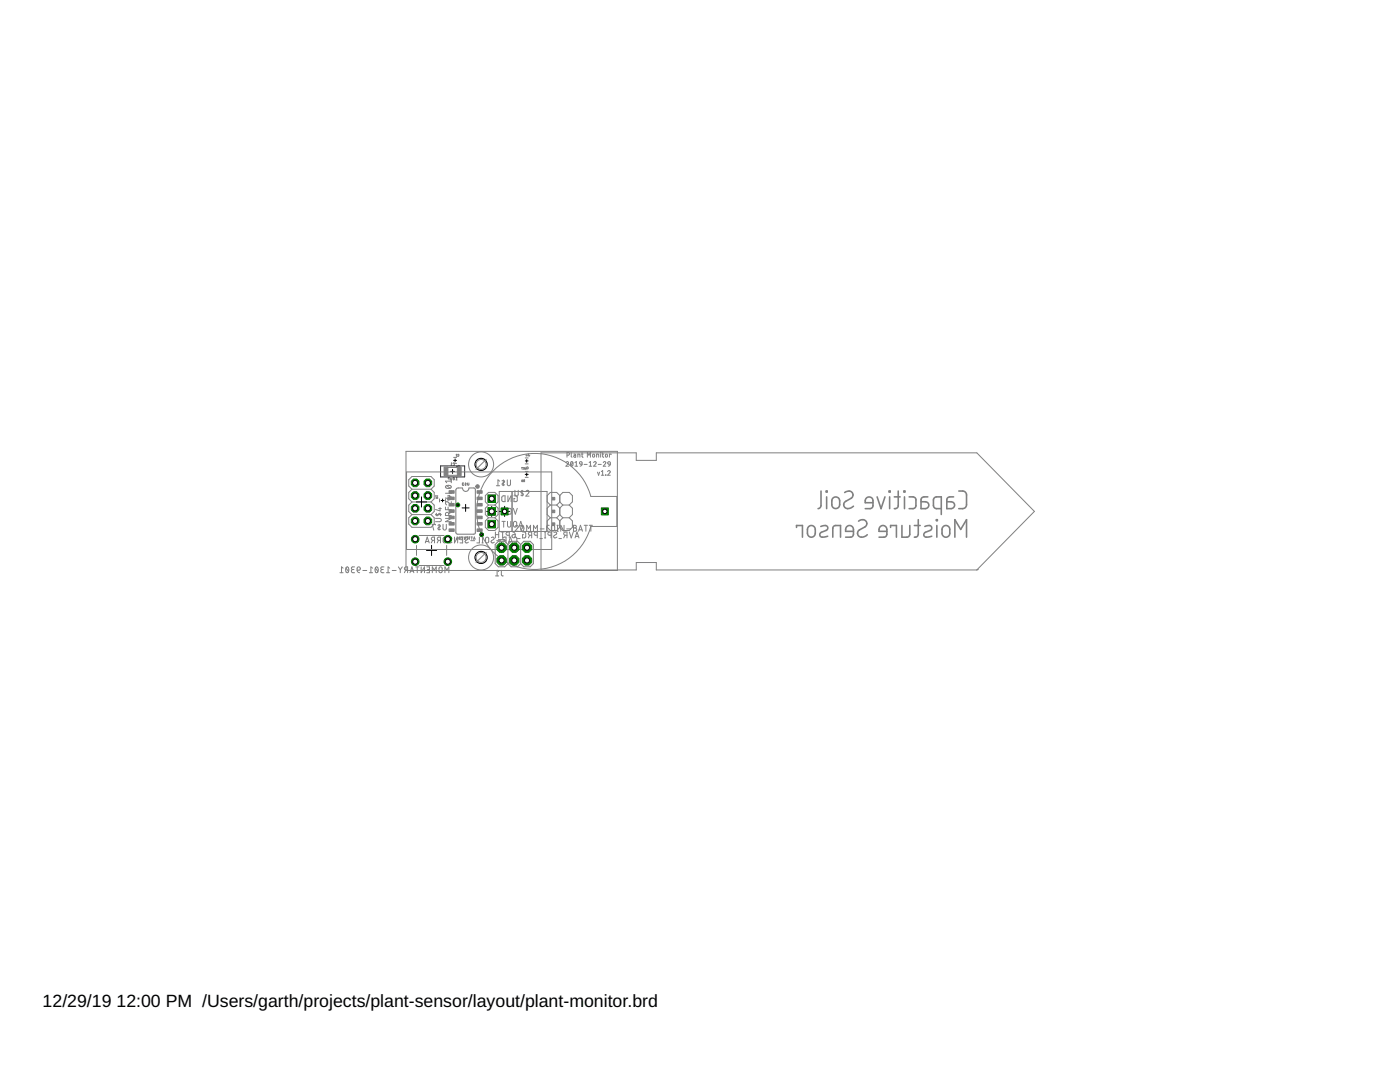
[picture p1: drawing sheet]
<svg xmlns="http://www.w3.org/2000/svg" width="279mm" height="216mm" viewBox="0 0 279 216" stroke-linecap="round" stroke-linejoin="round" font-family="sans-serif">
<defs><g id="words">
<g font-size="3.5">
<text x="8.5" y="200.9">12/29/19</text>
<text x="23.2" y="200.9">12:00 PM /Users/garth/projects/plant-sensor/layout/plant-monitor.brd</text>
</g>
</g></defs>
<g fill="none" stroke="#000" stroke-width=".2">
<path d="M84.1 99.1v2.1M88 99.9h.6M88.3 99.6v.5M89.9 94.1h.8M90.3 93.7v.8M90.5 91.9h.6M90.8 91.6v.6M104.8 94.7h.6M104.8 92h.6M105.1 91.7v.5M105.1 94.4v.6M83.1 100.2h2"/>
<path d="M85.1 109.8h2M86.1 108.8v2M92.2 101.3h1.4M92.9 100.6v1.4M97.1 102h2M98.1 101v2.1M99.1 109.3h2M99.7 102h2M100.1 108.3v2M100.7 101v2.1"/>
</g>
<g fill="none" stroke="#808080" stroke-width=".2">
<path d="M81.1 94.2h29v15.4h-29zM82.2 97.6l-.6-.6v-1.3l.6-.6h3.8l.7 .6v1.3l-.7 .6M82.2 97.6l-.6 .7v1.2l.6 .7M82.2 97.6h3.8M86 97.6l.7 .7v1.2l-.7 .7M87 99.4h.4l-.1-.1h-.1l-.1 .1M87 99.2l.1 .1M87 99h.4l-.1 .1M87 98.8v.3M87.7 99.5v.7M88.9 97a.64 .64 0 0 1 1.1 .2 .63 .63 0 0 1-.6 .3 .63 .63 0 0 1-.5-.5zM88.9 99.5v.7"/>
<path d="M89.2 96.9l.6 .5M89.3 99.7h.2M89.3 99.4h.4M89.3 99.2l.3 .1M89.3 99l.4-.2v.3M89.4 93.3h1.9M89.4 94.8h1.9M89.4 99.6v.2l.3-.1M89.4 95.3h.2v.5M89.4 95.5h.2M89.6 99.1h.5M89.7 99.2l-.2 .2"/>
<path d="M89.8 99v.6l-.9-.2M89.9 95.4v.4l.2-.1v-.3M90 92.9h.2M90.1 96h-1.2l.3 .3M90.1 95.7v.6M90.1 97.9v.5h-1.2M90.2 92.5l-.1-.1v.5M90.4 95.4l.3 .3M90.5 95.3h.2l-.1 .5zM90.5 92.4h.2v.4l-.2 .1M90.5 91.3h.6M90.5 92.5h.6"/>
<path d="M91 95.8h.2M91.1 93v.2h.2v-.2M91.2 95.4l-.1-.1v.5M91.3 90.7h-.2l.2 .3h-.2M91.4 90.7h.2v.3h-.2M91.5 93.2h.2M91.7 92.9h-.1v.3M91.8 93.2h.1M92.4 96.6l-.1 .2 .2 .1M92.5 96.4h-.2l.2 .2M92.8 96.5h.2l-.2 .2 .2 .1M92.9 96.4v.5"/>
<path d="M93.3 96.4l.1 .4h.2v-.4M98.3 94.1a11.6 11.6 0 0 1 19.6 5h5.2v6h-5.2a11.6 11.6 0 0 1-16.8 7.1 11.6 11.6 0 0 1-2.8-18.1zM99.1 96.9h.6M99.6 98.1h9.6v7.9h-9.6zM99.7 96l-.3-.2v1.1M100.2 95.9h.3l.2 .2-.5 .4v.3l.5-.1M100.2 99l.6-.1v1.2h-.4l-.2-.2zM100.5 95.8v1.1M101.2 95.8l.1 1 .2 .1 .4-.1v-1M101.4 98.9v1.2l.6-1.2v1.2M102.2 98.1v7.9M102.6 98.9l.5 .1 .1 .1-.1 .9-.5 .1v-.6h.2"/>
<path d="M102.8 97.8v.9l.2 .3 .4-.2v-1M104.2 95.8h.1l-.1 .1zM104.2 97.8v1.2M104.3 93.3h.1M104.3 93.3h-.2l.1 .4M104.5 98h-.5l-.1 .2 .6 .5-.2 .2-.4-.1M104.5 93.3l.2 .2M104.6 96l-.1 .1M104.6 96l-.1-.2h.2v.3M104.6 93.4l-.1 .3M104.6 96h.1M104.7 93.3v.4"/>
<path d="M104.8 95.2h.6M104.8 94.1h.6M104.8 92.6h.6M104.8 91.4h.6M104.9 98.1a.32 .32 0 0 1 .5-.3 .32 .32 0 0 1 .1 .6l-.6 .6h.7M104.9 93.4v.3M105 93.3l.1 .3h-.3M105 90.7v.3l.2-.1v-.2M105 93.2l.1 .3h-.2M105.2 93.2l.2 .1v.2l-.2 .1M105.3 91h.3M105.6 90.7l-.1-.1v.4"/>
<path d="M105.7 90.9h.1M105.7 90.9v.1M108 90.4h19v1.5h4v-1.5h63.9l11.5 11.6-11.5 11.7h-63.9v-1.5h-4v1.5h-19zM112.9 92.3a.26 .26 0 0 1 .4-.2 .26 .26 0 0 1 .1 .4l-.5 .5h.6M113.2 90.8l.4-.1v-.3l-.4-.1v.9M114 90.3v.8l.2 .1M114 92.1a.43 .43 0 0 1 .4 .5 .43 .43 0 0 1-.4 .4l-.1-.4zM114.3 92.3l-.4 .5M114.5 90.6l.4 .2v.4h-.3l-.1-.2 .4-.1M114.7 93h.6M114.7 92.3l.3-.2v.9M115.3 91.2v-.6l.4 .1v.5"/>
<path d="M115.7 92.2h.4l.1 .4-.5-.1zM116.1 90.6h.3M116.2 90.3v.8l.2 .1M116.2 92.6l-.2 .3-.2 .1M116.6 92.7h.6M117.2 91.2v-.9l.3 .5 .3-.5v.9M117.6 92.3l.2-.2v.9M117.6 93h.5M118.3 90.7l.2-.1 .1 .1v.5l-.3-.1zM118.5 92.3a.26 .26 0 0 1 .3-.2 .26 .26 0 0 1 .1 .4l-.4 .5h.5M119.1 91.2v-.6l.4 .1v.5M119.3 94.2l.2 .6 .2-.6"/>
<path d="M119.4 92.7h.6M119.8 90.4h.1M119.9 90.6v.6M120 94.8h.5M120 94.1l.3-.2v.9M120.2 90.6h.3M120.3 90.3v.8l.2 .1M120.4 92.3a.25 .25 0 0 1 .4-.2 .25 .25 0 0 1 0 .4l-.4 .5h.5M120.9 94.8h.1M120.9 90.6l.3 .1-.1 .5-.3-.1zM121.3 94.1a.26 .26 0 0 1 .3-.2 .26 .26 0 0 1 .1 .4l-.4 .5h.5M121.4 92.2h.3l.1 .4-.5-.1z"/>
<path d="M121.8 92.6l-.1 .3-.3 .1M121.9 90.7v-.1h-.3v.6M67.8 114.3h.7M68.5 113.4l-.3-.3v1.2M69 113.4l.6 .6M69.1 113.2l.2-.1a.64 .64 0 0 1 .3 .6 .64 .64 0 0 1-.4 .6l-.2-.6zM70.4 113.6l-.2 .1-.1 .3 .2 .3h.5M70.8 113.1h-.5l-.2 .2 .1 .2 .4 .1M71.3 113.8l.1 .3 .4 .2M71.4 113.2a.33 .33 0 0 1 .5 .1 .33 .33 0 0 1-.3 .5h-.3zM72.4 113.8h.8M73.7 114.3h.7"/>
<path d="M74.4 113.4l-.4-.3v1.2M74.9 113.4l.5 .6M75 113.2l.1-.1a.58 .58 0 0 1 .4 .6 .58 .58 0 0 1-.4 .6l-.3-.6zM76.3 113.6l-.2 .1-.1 .3 .2 .3h.4M76.6 113.1h-.5l-.1 .2 .1 .3h.4M77.1 114.3h.7M77.8 113.4l-.4-.3v1.2M78.3 113.8h.8M79.5 113.1l.4 .6M79.9 113.7v.6M80.3 113.1l-.4 .6M81 113.8l-.3 .5"/>
<path d="M81.3 113.8l-.5-.2v-.4l.5-.1v1.2M81.8 114.3l.4-1.2 .4 1.2M81.9 114h.6M82.2 102.7l-.6 .6v1.3l.6 .6h3.8l.7-.6v-1.3l-.7-.6M82.2 100.2l-.6 .6v1.3l.6 .6M82.2 102.7h3.8M82.2 100.2h3.8M83 113.1h.6M83.1 108.8v2M83.3 113.1v1.2M83.6 106.8h5M83.6 112.8h5"/>
<path d="M84.1 113.1v1.2l.6-1.2v1.2M84.9 108.3l.4-1.1 .4 1.1M85 108.1h.6M85.2 113.1h.5v1.2h-.5M85.3 113.6h.4M86 100.2l.7 .6v1.3l-.7 .6M86.3 114.3v-1.2l.4 .7 .4-.7v1.2M86.3 107.8l-.2 .5M86.7 107.8l-.6-.1v-.4l.6-.1v1.1M86.9 104.8v-.2h-.6l.3 1.2M86.9 103.4h.9l.3 .3-.2 .4h-1M86.9 102.7h1.2"/>
<path d="M87.1 102.4v.5h.2l.5-.5 .1 .2v.3M87.4 104.8h.4l.1 .2-.5 .5 .1 .2 .4-.1M87.5 107.8l-.3 .5M87.5 101.5h.6M87.6 104.6v1.2M87.7 113.2l.3-.1 .2 .2v.8l-.2 .2-.4-.2zM87.8 101.3v.6l-.9-.2M87.9 107.8l-.6-.1v-.4l.6-.1v1.1M88.4 104.6v.9l.3 .3 .3-.2 .1-1M88.6 107.3l.2-.1 .3 .3-.1 .7-.2 .1h-.2l-.2-.3zM88.8 114.3v-1.2l.4 .7 .4-.7v1.2M88.9 101.2v.5h1.2"/>
<path d="M88.9 103.4h1.2l-1.2 .7h1.2M89.1 108.8v2M89.4 101.2v.5M89.6 102.9l-.2-.6h-.4l-.1 .6h1.2M89.6 107.3l.4-.1 .2 .2-.6 .5a.33 .33 0 0 0 .2 .5 .33 .33 0 0 0 .4-.2M90.1 100.1v.7l-.7-.6a.33 .33 0 0 0-.5 .1 .33 .33 0 0 0 .3 .5M90.1 102.2l-.5 .3M90.7 107.2v1.1l.6-1.1v1.1M91.1 107.4v.2M91.2 107.1l.1 .4h-.3M91.8 107.2h.5v1.1h-.5M91.9 107.7h.4"/>
<path d="M92.1 107.1l.1 .3M92.2 107.4v.2M92.4 107.1l-.2 .3M92.7 107.1v.5l.2-.5v.5M93.2 107.2l.2 .1v.3l-.5 .3a.29 .29 0 0 0 0 .4 .29 .29 0 0 0 .5 0l.1-.1M93.2 107.2l-.3 .1M93.2 107.1h.1l-.1 .5M93.5 107.1h.3M93.7 107.1v.5M93.9 107.9h.8M94 107.1h.3M94.1 107.1v.5"/>
<path d="M94.5 107.6l.2-.5 .1 .5M94.6 107.5h.2M95.7 107.2v1.1h-.5M96.2 107.2h.2M96.2 108.3h.2M96.3 107.2v1.1M96.9 107.4l.3-.2 .3 .2v.8l-.2 .1-.4-.1zM97.5 100.8l-.6-.7v-1.2l.6-.6h1.3l.6 .6v1.2l-.6 .7M97.5 103.3l-.6 .6v1.3l.6 .7h1.3l.6-.7v-1.3l-.6-.6M97.5 100.8h1.3M97.5 103.3h1.3M97.5 100.8l-.6 .6v1.3l.6 .6"/>
<path d="M98.1 107.3l.4-.1 .1 .2-.5 .5a.32 .32 0 0 0 .1 .5 .32 .32 0 0 0 .5-.2M98.8 100.8l.6 .6v1.3l-.6 .6M98.9 106.7h.6M98.9 106.2v1.1M98.9 114.9h.6M99.1 107.9h.8M99.5 106.2v1.1M99.5 114l-.3-.2v1.1M100 106.2h.6M100.1 113.8v1l.3 .1M100.2 104h.6M100.3 106.2v1.1"/>
<path d="M100.5 104v1.2M100.6 101.4l.3 .1 .2 .2-.1 .7-.4 .2M101 107.8l-.6-.1v-.4l.6-.1v1.1M101.3 104v.9l.2 .3 .4-.2v-1M101.5 108.3l.4-1.1 .4 1.1M101.5 101.4l.4 .1 .1 .2v.7l-.5 .2M101.6 108.1h.6M101.6 106.8l-.6-.1v-.4l.6-.1v1.1M102.3 106.8l.5-.1v.3a.33 .33 0 0 1-.4 .3 .33 .33 0 0 1-.1-.5zM102.3 106.2l.4 .2 .1 .3M102.4 101.4l.4 1.2 .4-1.2M102.6 104.1l.3-.1 .2 .4v.5l-.2 .3-.3-.1-.1-.2z"/>
<path d="M102.6 107.2h.4l.1 .2v.9h-.5M102.8 105.1a.32 .32 0 0 1 .4-.3 .32 .32 0 0 1 .1 .5l-.5 .7M103.3 107.5h.5M103.5 105.2l.4-1.2 .4 1.2M103.7 104.9h.5M104.1 104.9v-.1a.6 .6 0 0 1 .5 .6 .6 .6 0 0 1-.5 .6l-.2-.6zM104.3 106.2h.5l.1 .1v.8l-.1 .2h-.5v-.6h.2M104.5 105.1l-.5 .6M105.1 106v-1.2l.4 .7 .4-.7v1.2M105.7 106.8l-.2 .5M106.1 106.8l-.6-.1v-.4l.6-.1v1.1M106.5 106v-1.2l.4 .7 .4-.7v1.2"/>
<path d="M107.2 106.8h-.4l-.2-.2 .1-.3 .5-.1v1.1M107.7 107.5h.5M107.8 105.5h.8M108.7 106.2h.2M108.7 107.3h.2M108.8 106.2v1.1M109.6 104.8l-.4 .1-.1 .2 .1 .8 .4 .1M109.8 100.8h1.3M109.8 100.8l-.6-.7v-1.2l.6-.6h1.3l.6 .6v1.2l-.6 .7M109.8 103.3h1.3M109.8 100.8l-.6 .6v1.3l.6 .6M109.8 103.3l-.6 .6v1.3l.6 .7h1.3l.6-.7v-1.3l-.6-.6"/>
<path d="M110 106.8l-.6-.1v-.4l.6-.1v1.1M110.1 105l.2-.2 .4 .2v.7l-.3 .3-.3-.2zM110.6 106.3l.3-.1 .2 .2-.5 .4a.29 .29 0 0 0 0 .5 .29 .29 0 0 0 .4 0l.1-.1M111.1 100.8l.6 .6v1.3l-.6 .6M111.1 106h.3M111.1 104.8h.3M111.3 104.8v1.2M111.5 107.5h.6M112.3 100.8l-.6-.7v-1.2l.6-.6h1.3l.6 .6v1.2l-.6 .7M112.3 100.8l-.6 .6v1.3l.6 .6M112.3 103.3l-.6 .6v1.3l.6 .7h1.3l.6-.7v-1.3l-.6-.6M112.3 100.8h1.3"/>
<path d="M112.3 103.3h1.3M112.6 104.8v1.2l-.7-1.2v1.2M112.8 106.8l-.3 .5M113.1 105.5h.8M113.2 106.8l-.6-.1v-.4l.6-.1v1.1M113.6 100.8l.6 .6v1.3l-.6 .6M113.6 106.2l.4 1.1 .4-1.1M114.4 104.8l.6 .1v.3l-.2 .1 .3 .3-.2 .4h-.5zM114.4 105.3h.4M114.8 107.3l.3-1.1 .4 1.1M114.9 107h.5M115.5 106l.3-1.2 .4 1.2"/>
<path d="M115.6 105.7h.5M116.6 104.8h.6M116.9 104.8v1.2M117.6 104.8h.6M117.9 104.8v1.2M195.2 113.6l-.3 .1"/>
<circle cx="96" cy="92.7" r="2.5"/>
<circle cx="104.2" cy="96" r=".11"/>
<circle cx="91.7" cy="107.2" r=".11"/>
<circle cx="91.7" cy="107.5" r=".14"/>
<circle cx="96" cy="111.2" r="2.5"/>
</g>
<g fill="#808080" stroke="#808080" stroke-width=".2">
<path d="M99.8 109h.6v.5h-.6z"/>
<path d="M99.8 111.6h.6v.5h-.6z"/>
<path d="M102.4 111.6h.5v.5h-.5z"/>
<path d="M102.4 109h.5v.5h-.5z"/>
<path d="M104.9 111.6h.5v.5h-.5z"/>
<path d="M104.9 109h.5v.5h-.5z"/>
<path d="M95.2 97.9h1v.5h-1z"/>
<path d="M95.2 99.2h1v.5h-1z"/>
<path d="M95.2 100.5h1v.5h-1z"/>
<path d="M95.2 101.7h1v.5h-1z"/>
<path d="M95.2 103h1v.5h-1z"/>
<path d="M95.2 104.3h1v.5h-1z"/>
<path d="M95.2 105.5h1v.5h-1z"/>
<path d="M89.6 99.2h1v.5h-1z"/>
<path d="M89.6 100.5h1v.5h-1z"/>
<path d="M89.6 101.7h1v.5h-1z"/>
<path d="M89.6 103h1v.5h-1z"/>
<path d="M89.6 104.3h1v.5h-1z"/>
<path d="M89.6 105.5h1v.5h-1z"/>
<path d="M89.6 97.9h1v.5h-1z"/>
<path d="M91.3 93.2h.7v1.7h-.7z"/>
<path d="M88.6 93.2h.8v1.7h-.8z"/>
<path d="M110.2 101.8h.5v.5h-.5z"/>
<path d="M110.2 99.3h.5v.5h-.5z"/>
<path d="M110.2 104.3h.5v.5h-.5z"/>
<path d="M97.9 101.8h.5v.5h-.5z"/>
<path d="M97.9 99.3h.5v.5h-.5z"/>
<path d="M97.9 104.3h.5v.5h-.5z"/>
<path d="M85.1 103.7h.5v.5h-.5z"/>
<path d="M82.6 103.7h.5v.5h-.5z"/>
<path d="M82.6 101.2h.5v.5h-.5z"/>
<path d="M85.1 101.2h.5v.5h-.5z"/>
<path d="M82.6 98.6h.5v.5h-.5z"/>
<path d="M85.1 98.6h.5v.5h-.5z"/>
<path d="M82.6 96.1h.5v.5h-.5z"/>
<path d="M85.1 96.1h.5v.5h-.5z"/>
</g>
<g fill="none" stroke="#808080" stroke-width=".32">
<path d="M163.9 98v2.9l-.3 .5-.3 .1M164.9 98h.2v.2h-.2zM165 99.1v2.4M166.3 99.3a.79 .79 0 0 1 .8-.1 .79 .79 0 0 1 .5 .7 1.45 1.45 0 0 1-.3 1.4 .79 .79 0 0 1-.8 .1 .79 .79 0 0 1-.5-.7v-1zM168.6 98.3a.91 .91 0 0 1 1.1-.3 .91 .91 0 0 1 .5 1l-.2 .3-1.2 .7a.84 .84 0 0 0-.2 1.2 .84 .84 0 0 0 1.2 .2l.5-.4M175 99.1l.8 2.4 .8-2.4M177.4 98h.3v.2h-.3zM177.5 99.1v2.4M178.5 99.1h1.1M179.3 98l-.1 3.1-.2 .3-.5 .1M180.4 98h.2v.2h-.2zM180.5 99.1v2.4"/>
<path d="M181.4 99.1l1 .1 .3 .2 .1 .3-.1 1.5-.5 .3h-.8M185.2 99.1l-1 .1-.4 .3v2h.9a.69 .69 0 0 0 .7-.7 .69 .69 0 0 0-.7-.7h-.9M190.3 99.1l-.9 .1-.4 .3v2h.8a.69 .69 0 0 0 .7-.7 .69 .69 0 0 0-.7-.7h-.8M191.3 98a1.39 1.39 0 0 1 1.4 .2l.2 .6v1.9l-.2 .6a1.58 1.58 0 0 1-1.4 .2M159 105.2v-.3h1.1v2.3M161.4 105.1a.78 .78 0 0 1 .9-.2 .78 .78 0 0 1 .4 .7 1.36 1.36 0 0 1-.3 1.4 .78 .78 0 0 1-.8 .1 .78 .78 0 0 1-.5-.7 1.36 1.36 0 0 1 .3-1.3zM163.8 105.1l.3-.2a.63 .63 0 0 1 .8 0 .63 .63 0 0 1 .2 .7l-1.2 .6a.51 .51 0 0 0-.3 .6 .51 .51 0 0 0 .5 .4l1.1-.2M166.2 107.2v-1.9l.2-.3 .4-.1h.9v2.3M170.3 106h-1.5a.82 .82 0 0 1 .5-1.1 .82 .82 0 0 1 1 .7v1l-.2 .5-1.3 .1M171.3 104a.88 .88 0 0 1 1.3-.2 .88 .88 0 0 1 .2 1.2l-1.3 .7a.84 .84 0 0 0-.2 1.2 .84 .84 0 0 0 1.3 .2l.5-.4M174.2 100.3h-1.5a.81 .81 0 0 1 .5-1.1 .81 .81 0 0 1 1 .7l-.1 1.3-.4 .3h-1M177 106h-1.6a.82 .82 0 0 1 .6-1.1 .82 .82 0 0 1 1 .7v1l-.3 .5-1.3 .1"/>
<path d="M177.7 105.2v-.3h1.2v2.3M180 104.9v2.3h1.2l.2-.2 .2-.4v-1.7M182.5 104.9h1.1M183.3 103.7v2.9l-.3 .5-.5 .1M184.6 105.1l.9-.2a.51 .51 0 0 1 .5 .4 .51 .51 0 0 1-.3 .5l-1 .4a.5 .5 0 0 0-.3 .6 .5 .5 0 0 0 .5 .4l1-.2M186.9 103.7h.2v.2h-.2zM187 104.9v2.3M187.9 101.5h-1l-.5-.3-.1-1.5 .4-.5 1.2-.1v3.6M188.3 105.1a.76 .76 0 0 1 .8-.2 .76 .76 0 0 1 .4 .7v.8a.77 .77 0 0 1-.7 .8 .77 .77 0 0 1-.8-.8v-1zM190.6 107.2v-3.5l1.1 1.9 1.2-1.9v3.5"/>
</g>
<path d="M92.3 97.4h-1l-.3 .3v8.7l.4 .2h3.2l.3-.3v-8.7l-.3-.2h-1M92.3 97.4a.63 .63 0 0 0 .6 .7 .63 .63 0 0 0 .7-.7M99.5 107.7h1.2M101.4 108.6l-.7-.6h-1.2l-.7 .6v3.9l.7 .6h1.2l.7-.6M101.4 108.6l.6-.6h1.3l.6 .6M101.4 112.5l.6 .6h1.3l.6-.6M101.4 108.6v3.9M103.9 108.6l.6-.6h1.3l.6 .6v3.9l-.6 .6h-1.3l-.6-.6M103.9 108.6v3.9" fill="none" stroke="#808080" stroke-width=".21"/>
<path d="M95.1 96.8a.35 .35 0 0 1 .5 .2 .35 .35 0 0 1-.2 .4 .35 .35 0 0 1-.4-.3h.1a.15 .15 0 0 1 .2-.2 .15 .15 0 0 1 .1 .2 .15 .15 0 0 1-.1 .1l-.3-.1z" fill-rule="evenodd" fill="#808080" stroke="#808080" stroke-width=".2"/>
<path d="M87.9 93h4.8v2.2h-4.8z" fill="none" stroke="#000080" stroke-width=".2"/>
<circle cx="100.1" cy="109.3" r="1.01" fill="#008000" stroke="#008000" stroke-width=".2"/>
<circle cx="100.1" cy="109.3" r=".51" fill="#fff" stroke="#000" stroke-width=".2"/>
<circle cx="100.1" cy="111.8" r="1.01" fill="#008000" stroke="#008000" stroke-width=".2"/>
<circle cx="100.1" cy="111.8" r=".51" fill="#fff" stroke="#000" stroke-width=".2"/>
<circle cx="102.6" cy="109.3" r="1.01" fill="#008000" stroke="#008000" stroke-width=".2"/>
<circle cx="102.6" cy="109.3" r=".51" fill="#fff" stroke="#000" stroke-width=".2"/>
<circle cx="102.6" cy="111.8" r="1.01" fill="#008000" stroke="#008000" stroke-width=".2"/>
<circle cx="102.6" cy="111.8" r=".51" fill="#fff" stroke="#000" stroke-width=".2"/>
<circle cx="105.2" cy="109.3" r="1.01" fill="#008000" stroke="#008000" stroke-width=".2"/>
<circle cx="105.2" cy="109.3" r=".51" fill="#fff" stroke="#000" stroke-width=".2"/>
<circle cx="105.2" cy="111.8" r="1.01" fill="#008000" stroke="#008000" stroke-width=".2"/>
<circle cx="105.2" cy="111.8" r=".51" fill="#fff" stroke="#000" stroke-width=".2"/>
<path d="M100 101.3h1.4v1.4h-1.4z" fill="#008000" stroke="#008000" stroke-width=".2"/>
<circle cx="100.7" cy="102" r=".44" fill="#fff" stroke="#000" stroke-width=".2"/>
<path d="M120 101.3h1.4v1.4h-1.4z" fill="#008000" stroke="#008000" stroke-width=".2"/>
<circle cx="120.7" cy="102" r=".44" fill="#fff" stroke="#000" stroke-width=".2"/>
<circle cx="89.4" cy="107.6" r=".76" fill="#008000" stroke="#008000" stroke-width=".2"/>
<circle cx="89.4" cy="107.6" r=".51" fill="#fff" stroke="#000" stroke-width=".2"/>
<circle cx="82.9" cy="107.6" r=".76" fill="#008000" stroke="#008000" stroke-width=".2"/>
<circle cx="82.9" cy="107.6" r=".51" fill="#fff" stroke="#000" stroke-width=".2"/>
<circle cx="89.4" cy="112.1" r=".76" fill="#008000" stroke="#008000" stroke-width=".2"/>
<circle cx="89.4" cy="112.1" r=".51" fill="#fff" stroke="#000" stroke-width=".2"/>
<circle cx="82.9" cy="112.1" r=".76" fill="#008000" stroke="#008000" stroke-width=".2"/>
<circle cx="82.9" cy="112.1" r=".51" fill="#fff" stroke="#000" stroke-width=".2"/>
<path d="M97.4 98.7h1.5v1.6h-1.5z" fill="#008000" stroke="#008000" stroke-width=".2"/>
<circle cx="98.1" cy="99.5" r=".51" fill="#fff" stroke="#000" stroke-width=".2"/>
<path d="M97.4 101.3h1.5v1.5h-1.5z" fill="#008000" stroke="#008000" stroke-width=".2"/>
<circle cx="98.1" cy="102" r=".51" fill="#fff" stroke="#000" stroke-width=".2"/>
<path d="M97.4 103.8h1.5v1.5h-1.5z" fill="#008000" stroke="#008000" stroke-width=".2"/>
<circle cx="98.1" cy="104.6" r=".51" fill="#fff" stroke="#000" stroke-width=".2"/>
<circle cx="85.4" cy="103.9" r=".83" fill="#008000" stroke="#008000" stroke-width=".2"/>
<circle cx="85.4" cy="103.9" r=".51" fill="#fff" stroke="#000" stroke-width=".2"/>
<circle cx="82.8" cy="103.9" r=".83" fill="#008000" stroke="#008000" stroke-width=".2"/>
<circle cx="82.8" cy="103.9" r=".51" fill="#fff" stroke="#000" stroke-width=".2"/>
<circle cx="85.4" cy="101.4" r=".83" fill="#008000" stroke="#008000" stroke-width=".2"/>
<circle cx="85.4" cy="101.4" r=".51" fill="#fff" stroke="#000" stroke-width=".2"/>
<circle cx="82.8" cy="101.4" r=".83" fill="#008000" stroke="#008000" stroke-width=".2"/>
<circle cx="82.8" cy="101.4" r=".51" fill="#fff" stroke="#000" stroke-width=".2"/>
<circle cx="85.4" cy="98.9" r=".83" fill="#008000" stroke="#008000" stroke-width=".2"/>
<circle cx="85.4" cy="98.9" r=".51" fill="#fff" stroke="#000" stroke-width=".2"/>
<circle cx="82.8" cy="98.9" r=".83" fill="#008000" stroke="#008000" stroke-width=".2"/>
<circle cx="82.8" cy="98.9" r=".51" fill="#fff" stroke="#000" stroke-width=".2"/>
<circle cx="85.4" cy="96.4" r=".83" fill="#008000" stroke="#008000" stroke-width=".2"/>
<circle cx="85.4" cy="96.4" r=".51" fill="#fff" stroke="#000" stroke-width=".2"/>
<circle cx="82.8" cy="96.4" r=".83" fill="#008000" stroke="#008000" stroke-width=".2"/>
<circle cx="82.8" cy="96.4" r=".51" fill="#fff" stroke="#000" stroke-width=".2"/>
<circle cx="96.1" cy="106.7" r=".38" fill="#008000" stroke="#008000" stroke-width=".2"/>
<circle cx="96.1" cy="106.7" r=".17" fill="#fff" stroke="#000" stroke-width=".2"/>
<circle cx="91.4" cy="100.8" r=".38" fill="#008000" stroke="#008000" stroke-width=".2"/>
<circle cx="91.4" cy="100.8" r=".17" fill="#fff" stroke="#000" stroke-width=".2"/>
<g fill="none" stroke="#7f7f7f" stroke-width=".2">
<path d="M81 90.1h42.2v23.7h-42.2z"/>
<circle cx="96" cy="92.7" r="1.21"/>
</g>
<circle cx="96" cy="92.7" r="1.21" fill="#fff" stroke="#000" stroke-width=".2"/>
<circle cx="96" cy="111.2" r="1.21" fill="none" stroke="#7f7f7f" stroke-width=".2"/>
<circle cx="96" cy="111.2" r="1.21" fill="#fff" stroke="#000" stroke-width=".2"/>
<g fill="none" stroke="#808080" stroke-width=".2">
<path d="M97 91.7l-2 2M97 110.2l-2 2"/>
<circle cx="96" cy="92.7" r=".99"/>
<circle cx="96" cy="111.2" r=".99"/>
</g>
<use href="#words"/>
</svg>
